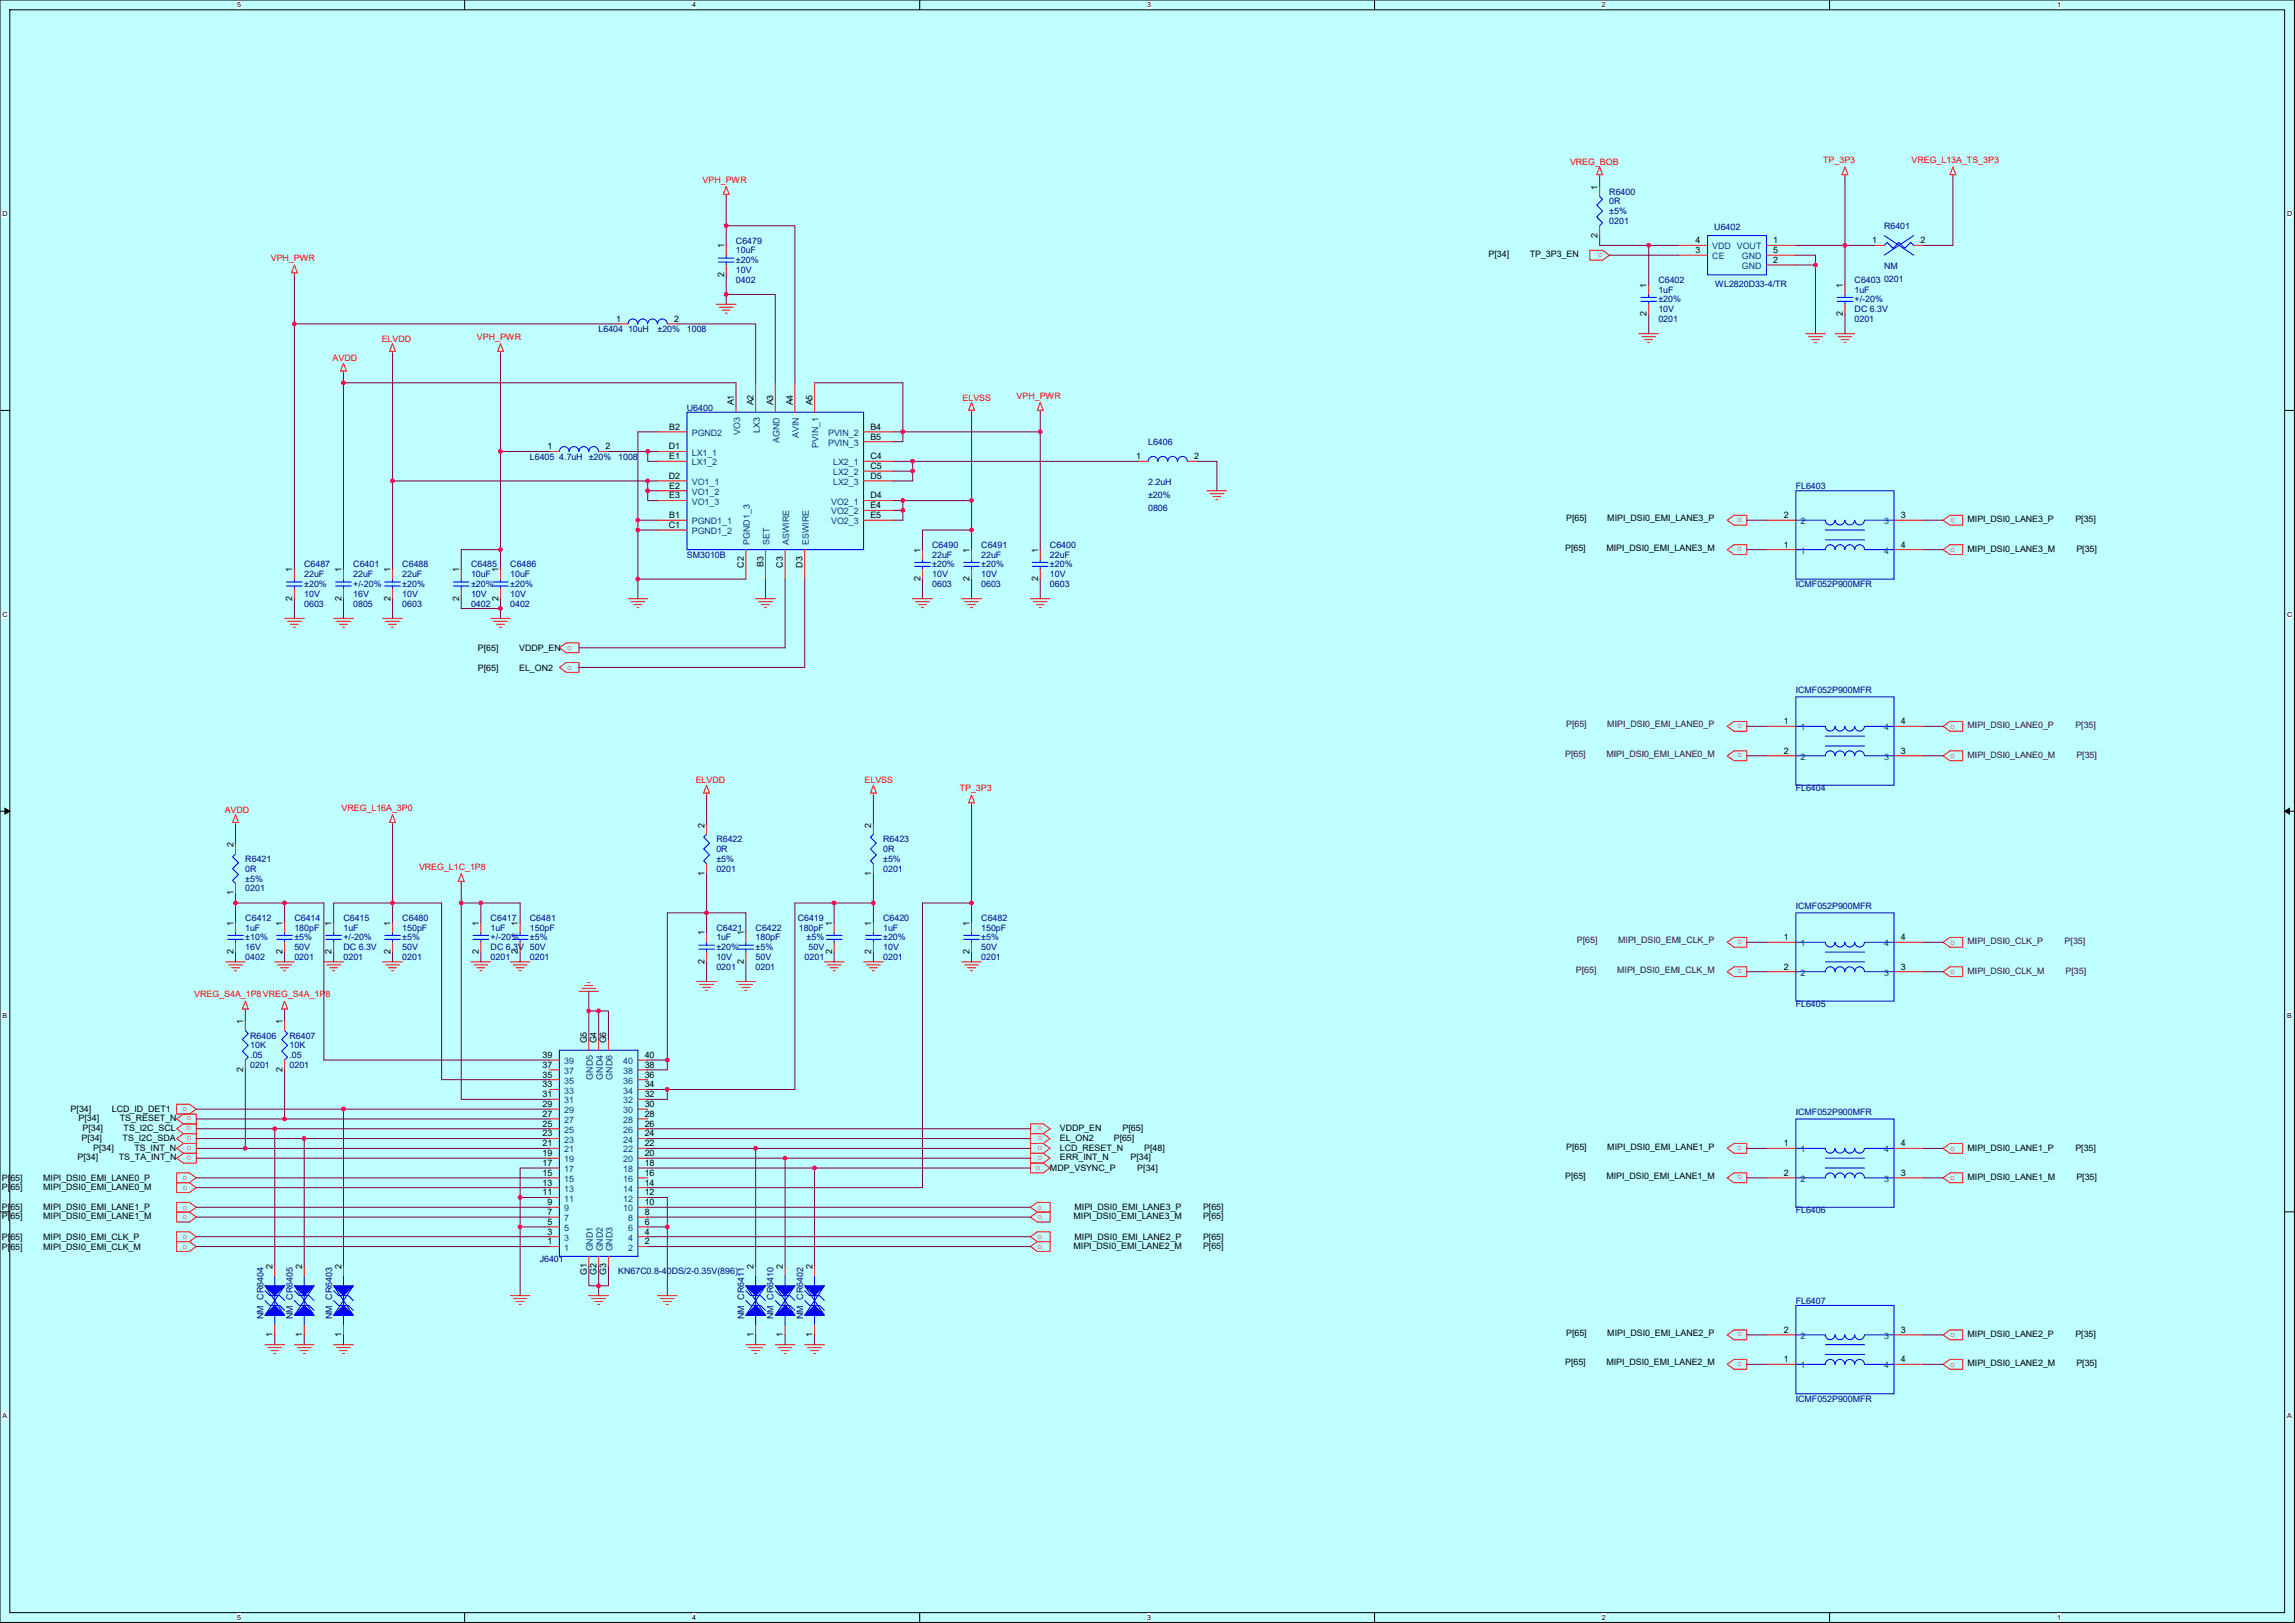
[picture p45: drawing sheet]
<svg xmlns="http://www.w3.org/2000/svg" width="297mm" height="210mm" viewBox="0 0 297 210" stroke-linecap="round" stroke-linejoin="round" font-family="sans-serif">
<defs><g id="words">
<g font-size="1.1" fill="#f00">
<text x="90.9" y="23.6">VPH_PWR</text>
<text x="203.2" y="21.4">VREG_BOB</text>
<text x="235.9" y="21.1">TP_3P3</text>
<text x="247.4" y="21.1">VREG_L13A_TS_3P3</text>
<text x="35" y="33.8">VPH_PWR</text>
<text x="207.4" y="32.7" transform="rotate(-180 207.4 32.7)">o</text>
<text x="43" y="46.8">AVDD</text>
<text x="49.4" y="44.2">ELVDD</text>
<text x="61.7" y="44">VPH_PWR</text>
<text x="124.6" y="51.8">ELVSS</text>
<text x="131.6" y="51.6">VPH_PWR</text>
<text x="225.5" y="67" transform="rotate(-180 225.5 67)">o</text>
<text x="225.5" y="70.8" transform="rotate(-180 225.5 70.8)">o</text>
<text x="252.4" y="67.6">o</text>
<text x="252.4" y="71.4">o</text>
<text x="73.4" y="86.7">o</text>
<text x="73.4" y="84.1">o</text>
<text x="225.5" y="93.7" transform="rotate(-180 225.5 93.7)">o</text>
<text x="252.4" y="94.3">o</text>
<text x="90" y="101.4">ELVDD</text>
<text x="111.9" y="101.4">ELVSS</text>
<text x="225.5" y="97.5" transform="rotate(-180 225.5 97.5)">o</text>
<text x="252.4" y="98.1">o</text>
<text x="29.1" y="105.2">AVDD</text>
<text x="44.2" y="104.9">VREG_L16A_3P0</text>
<text x="124.2" y="102.4">TP_3P3</text>
<text x="54.2" y="112.5">VREG_L1C_1P8</text>
<text x="225.5" y="121.6" transform="rotate(-180 225.5 121.6)">o</text>
<text x="225.5" y="125.4" transform="rotate(-180 225.5 125.4)">o</text>
<text x="252.4" y="122.2">o</text>
<text x="25.1" y="129.1">VREG_S4A_1P8VREG_S4A_1P8</text>
<text x="252.4" y="126">o</text>
<text x="23.6" y="143.8">o</text>
<text x="24.8" y="147" transform="rotate(-180 24.8 147)">o</text>
<text x="24.8" y="145.7" transform="rotate(-180 24.8 145.7)">o</text>
<text x="24.8" y="144.5" transform="rotate(-180 24.8 144.5)">o</text>
<text x="24.8" y="149.5" transform="rotate(-180 24.8 149.5)">o</text>
<text x="24.8" y="148.3" transform="rotate(-180 24.8 148.3)">o</text>
<text x="134.9" y="148.3" transform="rotate(-180 134.9 148.3)">o</text>
<text x="134.9" y="149.5" transform="rotate(-180 134.9 149.5)">o</text>
<text x="134.9" y="145.7" transform="rotate(-180 134.9 145.7)">o</text>
<text x="134.9" y="147" transform="rotate(-180 134.9 147)">o</text>
<text x="225.5" y="148.3" transform="rotate(-180 225.5 148.3)">o</text>
<text x="252.4" y="148.9">o</text>
<text x="23.6" y="152.7">o</text>
<text x="23.6" y="154">o</text>
<text x="134" y="151.4">o</text>
<text x="225.5" y="152.1" transform="rotate(-180 225.5 152.1)">o</text>
<text x="252.4" y="152.7">o</text>
<text x="23.6" y="156.5">o</text>
<text x="23.6" y="157.8">o</text>
<text x="23.6" y="160.3">o</text>
<text x="23.6" y="161.6">o</text>
<text x="134.3" y="160.3">o</text>
<text x="134.3" y="161.6">o</text>
<text x="134.3" y="156.5">o</text>
<text x="134.3" y="157.8">o</text>
<text x="225.5" y="172.4" transform="rotate(-180 225.5 172.4)">o</text>
<text x="252.4" y="173">o</text>
<text x="225.5" y="176.2" transform="rotate(-180 225.5 176.2)">o</text>
<text x="252.4" y="176.8">o</text>
</g>
<g font-size="1.1">
<text x="206.7" y="24.5" transform="rotate(-90 206.7 24.5)">1</text>
<text x="93.7" y="35.8" transform="rotate(-90 93.7 35.8)">2</text>
<text x="93.7" y="32.1" transform="rotate(-90 93.7 32.1)">1</text>
<text x="192.6" y="33.3">P[34]</text>
<text x="198" y="33.3">TP_3P3_EN</text>
<text x="206.7" y="30.8" transform="rotate(-90 206.7 30.8)">2</text>
<text x="219.4" y="32.7">3</text>
<text x="219.4" y="31.5">4</text>
<text x="229.5" y="31.5">1</text>
<text x="229.5" y="34">2</text>
<text x="229.5" y="32.7">5</text>
<text x="242.3" y="31.5">1</text>
<text x="248.5" y="31.5">2</text>
<text x="79.7" y="41.6">1</text>
<text x="87.2" y="41.6">2</text>
<text x="213.1" y="40.9" transform="rotate(-90 213.1 40.9)">2</text>
<text x="213.1" y="37.2" transform="rotate(-90 213.1 37.2)">1</text>
<text x="238.5" y="40.9" transform="rotate(-90 238.5 40.9)">2</text>
<text x="238.5" y="37.2" transform="rotate(-90 238.5 37.2)">1</text>
<text x="95" y="52.5" transform="rotate(-90 95 52.5)">A1</text>
<text x="97.5" y="52.5" transform="rotate(-90 97.5 52.5)">A2</text>
<text x="100.1" y="52.5" transform="rotate(-90 100.1 52.5)">A3</text>
<text x="102.6" y="52.5" transform="rotate(-90 102.6 52.5)">A4</text>
<text x="105.1" y="52.5" transform="rotate(-90 105.1 52.5)">A5</text>
<text x="70.9" y="58.1">1</text>
<text x="78.4" y="58.1">2</text>
<text x="86.5" y="58.1">D1</text>
<text x="86.6" y="55.6">B2</text>
<text x="86.6" y="59.4">E1</text>
<text x="112.6" y="59.4">C4</text>
<text x="112.6" y="55.6">B4</text>
<text x="112.6" y="56.9">B5</text>
<text x="147.1" y="59.4">1</text>
<text x="154.5" y="59.4">2</text>
<text x="86.5" y="62">D2</text>
<text x="86.6" y="63.2">E2</text>
<text x="86.6" y="64.5">E3</text>
<text x="112.6" y="64.5">D4</text>
<text x="112.6" y="60.7">C5</text>
<text x="112.6" y="62">D5</text>
<text x="112.6" y="65.8">E4</text>
<text x="86.5" y="68.3">C1</text>
<text x="86.6" y="67">B1</text>
<text x="112.6" y="67">E5</text>
<text x="119.1" y="71.5" transform="rotate(-90 119.1 71.5)">1</text>
<text x="125.5" y="71.5" transform="rotate(-90 125.5 71.5)">1</text>
<text x="134.3" y="71.5" transform="rotate(-90 134.3 71.5)">1</text>
<text x="202.5" y="71.3">P[65]</text>
<text x="202.7" y="67.5">P[65]</text>
<text x="207.9" y="71.3">MIPI_DSI0_EMI_LANE3_M</text>
<text x="208" y="67.5">MIPI_DSI0_EMI_LANE3_P</text>
<text x="230.9" y="70.8">1</text>
<text x="230.9" y="67">2</text>
<text x="246" y="67">3</text>
<text x="246" y="70.8">4</text>
<text x="254.6" y="67.6">MIPI_DSI0_LANE3_P</text>
<text x="254.6" y="71.4">MIPI_DSI0_LANE3_M</text>
<text x="268.6" y="67.6">P[35]</text>
<text x="268.7" y="71.4">P[35]</text>
<text x="37.8" y="74.1" transform="rotate(-90 37.8 74.1)">1</text>
<text x="37.8" y="77.7" transform="rotate(-90 37.8 77.7)">2</text>
<text x="44.2" y="77.7" transform="rotate(-90 44.2 77.7)">2</text>
<text x="44.2" y="74.1" transform="rotate(-90 44.2 74.1)">1</text>
<text x="50.5" y="77.7" transform="rotate(-90 50.5 77.7)">2</text>
<text x="50.5" y="74.1" transform="rotate(-90 50.5 74.1)">1</text>
<text x="59.4" y="77.7" transform="rotate(-90 59.4 77.7)">2</text>
<text x="59.4" y="74.1" transform="rotate(-90 59.4 74.1)">1</text>
<text x="64.5" y="77.7" transform="rotate(-90 64.5 77.7)">2</text>
<text x="64.5" y="74.1" transform="rotate(-90 64.5 74.1)">1</text>
<text x="96.2" y="73.5" transform="rotate(-90 96.2 73.5)">C2</text>
<text x="98.8" y="73.4" transform="rotate(-90 98.8 73.4)">B3</text>
<text x="101.3" y="73.5" transform="rotate(-90 101.3 73.5)">C3</text>
<text x="103.9" y="73.5" transform="rotate(-90 103.9 73.5)">D3</text>
<text x="119.1" y="75.2" transform="rotate(-90 119.1 75.2)">2</text>
<text x="125.5" y="75.2" transform="rotate(-90 125.5 75.2)">2</text>
<text x="134.3" y="75.2" transform="rotate(-90 134.3 75.2)">2</text>
<text x="61.8" y="86.8">P[65]</text>
<text x="61.8" y="84.2">P[65]</text>
<text x="67.2" y="86.8">EL_ON2</text>
<text x="67.2" y="84.2">VDDP_EN</text>
<text x="230.9" y="93.7">1</text>
<text x="246" y="93.7">4</text>
<text x="230.9" y="97.5">2</text>
<text x="246" y="97.5">3</text>
<text x="91.2" y="107.1" transform="rotate(-90 91.2 107.1)">2</text>
<text x="112.8" y="107.1" transform="rotate(-90 112.8 107.1)">2</text>
<text x="30.2" y="109.6" transform="rotate(-90 30.2 109.6)">2</text>
<text x="91.2" y="113.3" transform="rotate(-90 91.2 113.3)">1</text>
<text x="112.8" y="113.3" transform="rotate(-90 112.8 113.3)">1</text>
<text x="30.2" y="119.8" transform="rotate(-90 30.2 119.8)">1</text>
<text x="30.2" y="115.8" transform="rotate(-90 30.2 115.8)">1</text>
<text x="36.6" y="119.8" transform="rotate(-90 36.6 119.8)">1</text>
<text x="42.9" y="119.8" transform="rotate(-90 42.9 119.8)">1</text>
<text x="50.5" y="119.8" transform="rotate(-90 50.5 119.8)">1</text>
<text x="62" y="119.8" transform="rotate(-90 62 119.8)">1</text>
<text x="67" y="119.8" transform="rotate(-90 67 119.8)">1</text>
<text x="107.7" y="119.8" transform="rotate(-90 107.7 119.8)">1</text>
<text x="112.8" y="119.8" transform="rotate(-90 112.8 119.8)">1</text>
<text x="125.5" y="119.8" transform="rotate(-90 125.5 119.8)">1</text>
<text x="30.2" y="123.5" transform="rotate(-90 30.2 123.5)">2</text>
<text x="36.6" y="123.5" transform="rotate(-90 36.6 123.5)">2</text>
<text x="42.9" y="123.5" transform="rotate(-90 42.9 123.5)">2</text>
<text x="50.5" y="123.5" transform="rotate(-90 50.5 123.5)">2</text>
<text x="62" y="123.5" transform="rotate(-90 62 123.5)">2</text>
<text x="67" y="123.5" transform="rotate(-90 67 123.5)">2</text>
<text x="91.2" y="124.7" transform="rotate(-90 91.2 124.7)">2</text>
<text x="91.2" y="121" transform="rotate(-90 91.2 121)">1</text>
<text x="96.2" y="124.7" transform="rotate(-90 96.2 124.7)">2</text>
<text x="96.2" y="121" transform="rotate(-90 96.2 121)">1</text>
<text x="107.7" y="123.5" transform="rotate(-90 107.7 123.5)">2</text>
<text x="112.8" y="123.5" transform="rotate(-90 112.8 123.5)">2</text>
<text x="125.5" y="123.5" transform="rotate(-90 125.5 123.5)">2</text>
<text x="230.9" y="121.6">1</text>
<text x="230.9" y="125.5">2</text>
<text x="246" y="125.5">3</text>
<text x="246" y="121.6">4</text>
<text x="31.5" y="132.5" transform="rotate(-90 31.5 132.5)">1</text>
<text x="36.6" y="132.5" transform="rotate(-90 36.6 132.5)">1</text>
<text x="70.2" y="136.9">39</text>
<text x="75.9" y="135" transform="rotate(-90 75.9 135)">G5</text>
<text x="77.2" y="135" transform="rotate(-90 77.2 135)">G4</text>
<text x="78.5" y="135" transform="rotate(-90 78.5 135)">G6</text>
<text x="83.4" y="136.9">40</text>
<text x="9.1" y="143.9">P[34]</text>
<text x="14.5" y="143.9">LCD_ID_DET1</text>
<text x="31.5" y="138.7" transform="rotate(-90 31.5 138.7)">2</text>
<text x="36.6" y="138.7" transform="rotate(-90 36.6 138.7)">2</text>
<text x="70.2" y="143.2">29</text>
<text x="70.2" y="142">31</text>
<text x="70.2" y="140.7">33</text>
<text x="70.2" y="139.4">35</text>
<text x="70.2" y="138.2">37</text>
<text x="83.4" y="143.2">30</text>
<text x="83.4" y="142">32</text>
<text x="83.4" y="140.7">34</text>
<text x="83.4" y="139.4">36</text>
<text x="83.4" y="138.2">38</text>
<text x="10.2" y="145.1">P[34]</text>
<text x="10.5" y="147.6">P[34]</text>
<text x="10.7" y="146.3">P[34]</text>
<text x="12.1" y="148.9">P[34]</text>
<text x="15.5" y="145.1">TS_RESET_N</text>
<text x="15.9" y="147.6">TS_I2C_SDA</text>
<text x="16" y="146.3">TS_I2C_SCL</text>
<text x="17.4" y="148.9">TS_INT_N</text>
<text x="70.2" y="149.6">19</text>
<text x="70.2" y="148.3">21</text>
<text x="70.2" y="147">23</text>
<text x="70.2" y="145.8">25</text>
<text x="70.2" y="144.5">27</text>
<text x="83.4" y="149.6">20</text>
<text x="83.4" y="148.3">22</text>
<text x="83.4" y="147">24</text>
<text x="83.4" y="145.8">26</text>
<text x="83.4" y="144.5">28</text>
<text x="137.1" y="148.9">LCD_RESET_N</text>
<text x="137.1" y="146.3">VDDP_EN</text>
<text x="137.1" y="147.6">EL_ON2</text>
<text x="144.1" y="147.6">P[65]</text>
<text x="145.3" y="146.3">P[65]</text>
<text x="148.1" y="148.9">P[48]</text>
<text x="202.7" y="148.7">P[65]</text>
<text x="208" y="148.7">MIPI_DSI0_EMI_LANE1_P</text>
<text x="230.9" y="148.3">1</text>
<text x="246" y="148.3">4</text>
<text x="254.6" y="148.9">MIPI_DSI0_LANE1_P</text>
<text x="268.6" y="148.9">P[35]</text>
<text x=".3" y="152.8">P[65]</text>
<text x=".3" y="153.9">P[65]</text>
<text x="5.6" y="152.8">MIPI_DSI0_EMI_LANE0_P</text>
<text x="5.6" y="153.9">MIPI_DSI0_EMI_LANE0_M</text>
<text x="10" y="150.1">P[34]</text>
<text x="15.4" y="150.1">TS_TA_INT_N</text>
<text x="70.2" y="154.7">11</text>
<text x="70.2" y="153.4">13</text>
<text x="70.2" y="152.1">15</text>
<text x="70.2" y="150.9">17</text>
<text x="70.9" y="155.9">9</text>
<text x="83.4" y="155.9">10</text>
<text x="83.4" y="154.7">12</text>
<text x="83.4" y="153.4">14</text>
<text x="83.4" y="152.1">16</text>
<text x="83.4" y="150.9">18</text>
<text x="135.9" y="151.5">MDP_VSYNC_P</text>
<text x="137.1" y="150.1">ERR_INT_N</text>
<text x="146.3" y="150.1">P[34]</text>
<text x="147.2" y="151.5">P[34]</text>
<text x="202.5" y="152.5">P[65]</text>
<text x="207.9" y="152.5">MIPI_DSI0_EMI_LANE1_M</text>
<text x="230.9" y="152.1">2</text>
<text x="246" y="152.1">3</text>
<text x="254.6" y="152.7">MIPI_DSI0_LANE1_M</text>
<text x="268.7" y="152.7">P[35]</text>
<text x=".3" y="156.6">P[65]</text>
<text x=".3" y="157.8">P[65]</text>
<text x=".3" y="160.4">P[65]</text>
<text x=".3" y="161.7">P[65]</text>
<text x="5.6" y="156.6">MIPI_DSI0_EMI_LANE1_P</text>
<text x="5.6" y="157.8">MIPI_DSI0_EMI_LANE1_M</text>
<text x="5.6" y="160.4">MIPI_DSI0_EMI_CLK_P</text>
<text x="5.6" y="161.7">MIPI_DSI0_EMI_CLK_M</text>
<text x="70.9" y="161">1</text>
<text x="70.9" y="159.7">3</text>
<text x="70.9" y="158.5">5</text>
<text x="70.9" y="157.2">7</text>
<text x="83.4" y="161">2</text>
<text x="83.4" y="159.7">4</text>
<text x="83.4" y="158.5">6</text>
<text x="83.4" y="157.2">8</text>
<text x="138.9" y="161.6">MIPI_DSI0_EMI_LANE2_M</text>
<text x="138.9" y="157.8">MIPI_DSI0_EMI_LANE3_M</text>
<text x="139.1" y="160.4">MIPI_DSI0_EMI_LANE2_P</text>
<text x="139.1" y="156.6">MIPI_DSI0_EMI_LANE3_P</text>
<text x="155.7" y="160.4">P[65]</text>
<text x="155.7" y="156.6">P[65]</text>
<text x="155.7" y="161.6">P[65]</text>
<text x="155.7" y="157.8">P[65]</text>
<text x="35.3" y="164.2" transform="rotate(-90 35.3 164.2)">2</text>
<text x="39.1" y="164.2" transform="rotate(-90 39.1 164.2)">2</text>
<text x="44.2" y="164.2" transform="rotate(-90 44.2 164.2)">2</text>
<text x="75.9" y="165" transform="rotate(-90 75.9 165)">G1</text>
<text x="77.2" y="165" transform="rotate(-90 77.2 165)">G2</text>
<text x="78.5" y="165" transform="rotate(-90 78.5 165)">G3</text>
<text x="97.5" y="164.2" transform="rotate(-90 97.5 164.2)">2</text>
<text x="101.3" y="164.2" transform="rotate(-90 101.3 164.2)">2</text>
<text x="105.1" y="164.2" transform="rotate(-90 105.1 164.2)">2</text>
<text x="35.3" y="173" transform="rotate(-90 35.3 173)">1</text>
<text x="39.1" y="173" transform="rotate(-90 39.1 173)">1</text>
<text x="44.2" y="173" transform="rotate(-90 44.2 173)">1</text>
<text x="97.5" y="173" transform="rotate(-90 97.5 173)">1</text>
<text x="101.3" y="173" transform="rotate(-90 101.3 173)">1</text>
<text x="105.1" y="173" transform="rotate(-90 105.1 173)">1</text>
<text x="202.7" y="172.9">P[65]</text>
<text x="208" y="172.9">MIPI_DSI0_EMI_LANE2_P</text>
<text x="230.9" y="172.4">2</text>
<text x="246" y="172.4">3</text>
<text x="254.6" y="173">MIPI_DSI0_LANE2_P</text>
<text x="268.6" y="173">P[35]</text>
<text x="202.5" y="176.7">P[65]</text>
<text x="207.9" y="176.7">MIPI_DSI0_EMI_LANE2_M</text>
<text x="230.9" y="176.3">1</text>
<text x="246" y="176.3">4</text>
<text x="254.6" y="176.8">MIPI_DSI0_LANE2_M</text>
<text x="268.7" y="176.8">P[35]</text>
</g>
<g font-size="1.1" fill="#000080">
<text x="208.3" y="25.2">R6400</text>
<text x="208.3" y="26.4">0R</text>
<text x="208.3" y="27.7">±5%</text>
<text x="208.3" y="29">0201</text>
<text x="221.8" y="29.7">U6402</text>
<text x="243.8" y="29.6">R6401</text>
<text x="95.2" y="31.5">C6479</text>
<text x="95.2" y="32.8">10uF</text>
<text x="95.2" y="35.3">10V</text>
<text x="95.2" y="34.1">±20%</text>
<text x="243.8" y="34.8">NM</text>
<text x="95.2" y="36.6">0402</text>
<text x="214.6" y="36.6">C6402</text>
<text x="214.6" y="37.9">1uF</text>
<text x="214.6" y="41.7">0201</text>
<text x="214.6" y="40.4">10V</text>
<text x="214.6" y="39.1">±20%</text>
<text x="222" y="37.1">WL2820D33-4/TR</text>
<text x="240" y="36.6">C6403</text>
<text x="240" y="37.9">1uF</text>
<text x="240" y="41.7">0201</text>
<text x="240" y="40.4">DC 6.3V</text>
<text x="240" y="39.1">+/-20%</text>
<text x="243.8" y="36.5">0201</text>
<text x="77.5" y="42.9">L6404 10uH</text>
<text x="85.1" y="42.9">±20%</text>
<text x="88.9" y="42.9">1008</text>
<text x="88.9" y="53.2">U6400</text>
<text x="68.6" y="59.5">L6405 4.7uH ±20%</text>
<text x="80" y="59.5">1008</text>
<text x="148.6" y="57.6">L6406</text>
<text x="148.6" y="62.8">2.2uH</text>
<text x="148.6" y="64.4">±20%</text>
<text x="232.4" y="63.3">FL6403</text>
<text x="120.6" y="70.9">C6490</text>
<text x="127" y="70.9">C6491</text>
<text x="135.9" y="70.9">C6400</text>
<text x="148.6" y="66.1">0806</text>
<text x="39.4" y="73.4">C6487</text>
<text x="39.4" y="74.7">22uF</text>
<text x="39.4" y="77.2">10V</text>
<text x="39.4" y="76">±20%</text>
<text x="45.7" y="73.4">C6401</text>
<text x="45.7" y="74.7">22uF</text>
<text x="45.7" y="77.2">16V</text>
<text x="45.7" y="76">+/-20%</text>
<text x="52.1" y="73.4">C6488</text>
<text x="52.1" y="74.7">22uF</text>
<text x="52.1" y="77.2">10V</text>
<text x="52.1" y="76">±20%</text>
<text x="61" y="73.4">C6485</text>
<text x="61" y="74.7">10uF</text>
<text x="61" y="77.2">10V</text>
<text x="61" y="76">±20%</text>
<text x="66" y="73.4">C6486</text>
<text x="66" y="74.7">10uF</text>
<text x="66" y="77.2">10V</text>
<text x="66" y="76">±20%</text>
<text x="88.9" y="72.2">SM3010B</text>
<text x="120.6" y="72.2">22uF</text>
<text x="120.6" y="76">0603</text>
<text x="120.6" y="74.7">10V</text>
<text x="120.6" y="73.4">±20%</text>
<text x="127" y="72.2">22uF</text>
<text x="127" y="76">0603</text>
<text x="127" y="74.7">10V</text>
<text x="127" y="73.4">±20%</text>
<text x="135.9" y="72.2">22uF</text>
<text x="135.9" y="76">0603</text>
<text x="135.9" y="74.7">10V</text>
<text x="135.9" y="73.4">±20%</text>
<text x="232.4" y="76">ICMF052P900MFR</text>
<text x="39.4" y="78.5">0603</text>
<text x="45.7" y="78.5">0805</text>
<text x="52.1" y="78.5">0603</text>
<text x="61" y="78.5">0402</text>
<text x="66" y="78.5">0402</text>
<text x="232.4" y="89.7">ICMF052P900MFR</text>
<text x="232.4" y="102.4">FL6404</text>
<text x="31.7" y="111.5">R6421</text>
<text x="31.7" y="112.8">0R</text>
<text x="92.7" y="109">R6422</text>
<text x="92.7" y="110.3">0R</text>
<text x="92.7" y="111.5">±5%</text>
<text x="92.7" y="112.8">0201</text>
<text x="114.3" y="109">R6423</text>
<text x="114.3" y="110.3">0R</text>
<text x="114.3" y="111.5">±5%</text>
<text x="114.3" y="112.8">0201</text>
<text x="31.7" y="119.1">C6412</text>
<text x="31.7" y="114.1">±5%</text>
<text x="31.7" y="115.3">0201</text>
<text x="38.1" y="119.1">C6414</text>
<text x="44.4" y="119.1">C6415</text>
<text x="52.1" y="119.1">C6480</text>
<text x="63.5" y="119.1">C6417</text>
<text x="68.6" y="119.1">C6481</text>
<text x="103.2" y="119.1">C6419</text>
<text x="114.3" y="119.1">C6420</text>
<text x="127" y="119.1">C6482</text>
<text x="232.4" y="117.6">ICMF052P900MFR</text>
<text x="31.7" y="120.4">1uF</text>
<text x="31.7" y="124.2">0402</text>
<text x="31.7" y="123">16V</text>
<text x="31.7" y="121.7">±10%</text>
<text x="38.1" y="120.4">180pF</text>
<text x="38.1" y="124.2">0201</text>
<text x="38.1" y="123">50V</text>
<text x="38.1" y="121.7">±5%</text>
<text x="44.4" y="120.4">1uF</text>
<text x="44.4" y="124.2">0201</text>
<text x="44.4" y="123">DC 6.3V</text>
<text x="44.4" y="121.7">+/-20%</text>
<text x="52.1" y="120.4">150pF</text>
<text x="52.1" y="124.2">0201</text>
<text x="52.1" y="123">50V</text>
<text x="52.1" y="121.7">±5%</text>
<text x="63.5" y="120.4">1uF</text>
<text x="63.5" y="124.2">0201</text>
<text x="63.5" y="123">DC 6.3V 50V</text>
<text x="63.5" y="121.7">+/-20%</text>
<text x="68.6" y="120.4">150pF</text>
<text x="68.6" y="124.2">0201</text>
<text x="68.6" y="121.7">±5%</text>
<text x="92.7" y="120.4">C6421</text>
<text x="92.7" y="121.7">1uF</text>
<text x="92.7" y="125.5">0201</text>
<text x="92.7" y="124.2">10V</text>
<text x="92.7" y="123">±20%</text>
<text x="97.8" y="120.4">C6422</text>
<text x="97.8" y="121.7">180pF</text>
<text x="97.8" y="125.5">0201</text>
<text x="97.8" y="124.2">50V</text>
<text x="97.8" y="123">±5%</text>
<text x="103.4" y="120.4">180pF</text>
<text x="104.1" y="124.2">0201</text>
<text x="104.4" y="121.7">±5%</text>
<text x="104.6" y="123">50V</text>
<text x="114.3" y="120.4">1uF</text>
<text x="114.3" y="124.2">0201</text>
<text x="114.3" y="123">10V</text>
<text x="114.3" y="121.7">±20%</text>
<text x="127" y="120.4">150pF</text>
<text x="127" y="124.2">0201</text>
<text x="127" y="123">50V</text>
<text x="127" y="121.7">±5%</text>
<text x="232.4" y="130.3">FL6405</text>
<text x="32.4" y="134.4">R6406</text>
<text x="32.4" y="135.7">10K</text>
<text x="32.4" y="136.9">.05</text>
<text x="37.5" y="134.4">R6407</text>
<text x="37.5" y="135.7">10K</text>
<text x="37.5" y="136.9">.05</text>
<text x="32.4" y="138.2">0201</text>
<text x="37.5" y="138.2">0201</text>
<text x="232.4" y="144.3">ICMF052P900MFR</text>
<text x="232.4" y="157">FL6406</text>
<text x="69.8" y="163.3">J6401</text>
<text x="80" y="164.9">KN67C0.8-40DS/2-0.35V(896)</text>
<text x="34.1" y="170.7" transform="rotate(-90 34.1 170.7)">NM CR6404</text>
<text x="37.9" y="170.7" transform="rotate(-90 37.9 170.7)">NM CR6405</text>
<text x="43" y="170.7" transform="rotate(-90 43 170.7)">NM CR6403</text>
<text x="96.3" y="170.7" transform="rotate(-90 96.3 170.7)">NM CR6411</text>
<text x="100.1" y="170.7" transform="rotate(-90 100.1 170.7)">NM CR6410</text>
<text x="103.9" y="170.7" transform="rotate(-90 103.9 170.7)">NM CR6402</text>
<text x="232.4" y="168.7">FL6407</text>
<text x="232.4" y="181.4">ICMF052P900MFR</text>
</g>
<g font-size="1.1" fill="#004080">
<text x="221.6" y="33.5">CE</text>
<text x="221.6" y="32.3">VDD VOUT</text>
<text x="225.4" y="34.8">GND</text>
<text x="225.4" y="33.5">GND</text>
<text x="89.5" y="58.9">LX1_1</text>
<text x="89.5" y="56.4">PGND2</text>
<text x="95.8" y="56.3" transform="rotate(-90 95.8 56.3)">VO3</text>
<text x="98.3" y="56" transform="rotate(-90 98.3 56)">LX3</text>
<text x="100.9" y="57.3" transform="rotate(-90 100.9 57.3)">AGND</text>
<text x="103.4" y="56.7" transform="rotate(-90 103.4 56.7)">AVIN</text>
<text x="105.9" y="57.9" transform="rotate(-90 105.9 57.9)">PVIN_1</text>
<text x="107.2" y="56.4">PVIN_2</text>
<text x="107.2" y="57.7">PVIN_3</text>
<text x="89.5" y="62.8">VO1_1</text>
<text x="89.5" y="60.2">LX1_2</text>
<text x="89.5" y="64">VO1_2</text>
<text x="89.5" y="65.3">VO1_3</text>
<text x="107.6" y="65.3">VO2_1</text>
<text x="107.8" y="60.2">LX2_1</text>
<text x="107.8" y="61.5">LX2_2</text>
<text x="107.8" y="62.8">LX2_3</text>
<text x="89.5" y="67.8">PGND1_1</text>
<text x="89.5" y="69.1">PGND1_2</text>
<text x="97" y="70.5" transform="rotate(-90 97 70.5)">PGND1_3</text>
<text x="99.6" y="70.5" transform="rotate(-90 99.6 70.5)">SET</text>
<text x="102.1" y="70.5" transform="rotate(-90 102.1 70.5)">ASWIRE</text>
<text x="104.7" y="70.5" transform="rotate(-90 104.7 70.5)">ESWIRE</text>
<text x="107.6" y="66.6">VO2_2</text>
<text x="107.6" y="67.8">VO2_3</text>
<text x="233" y="71.6">1</text>
<text x="233" y="67.8">2</text>
<text x="243.8" y="67.8">3</text>
<text x="243.8" y="71.6">4</text>
<text x="233" y="94.5">1</text>
<text x="243.8" y="94.5">4</text>
<text x="233" y="98.3">2</text>
<text x="243.8" y="98.3">3</text>
<text x="233" y="122.4">1</text>
<text x="243.8" y="122.4">4</text>
<text x="233" y="126.3">2</text>
<text x="243.8" y="126.3">3</text>
<text x="73" y="137.7">39</text>
<text x="80.6" y="137.7">40</text>
<text x="73" y="142.8">31</text>
<text x="73" y="141.5">33</text>
<text x="73" y="140.2">35</text>
<text x="73" y="139">37</text>
<text x="76.7" y="139.7" transform="rotate(-90 76.7 139.7)">GND5</text>
<text x="78" y="139.7" transform="rotate(-90 78 139.7)">GND4</text>
<text x="79.3" y="139.7" transform="rotate(-90 79.3 139.7)">GND6</text>
<text x="80.6" y="142.8">32</text>
<text x="80.6" y="141.5">34</text>
<text x="80.6" y="140.2">36</text>
<text x="80.6" y="139">38</text>
<text x="73" y="149.1">21</text>
<text x="73" y="147.8">23</text>
<text x="73" y="146.6">25</text>
<text x="73" y="145.3">27</text>
<text x="73" y="144">29</text>
<text x="80.6" y="149.1">22</text>
<text x="80.6" y="147.8">24</text>
<text x="80.6" y="146.6">26</text>
<text x="80.6" y="145.3">28</text>
<text x="80.6" y="144">30</text>
<text x="233" y="149.1">1</text>
<text x="243.8" y="149.1">4</text>
<text x="73" y="155.5">11</text>
<text x="73" y="154.2">13</text>
<text x="73" y="152.9">15</text>
<text x="73" y="151.7">17</text>
<text x="73" y="150.4">19</text>
<text x="80.6" y="155.5">12</text>
<text x="80.6" y="154.2">14</text>
<text x="80.6" y="152.9">16</text>
<text x="80.6" y="151.7">18</text>
<text x="80.6" y="150.4">20</text>
<text x="233" y="152.9">2</text>
<text x="243.8" y="152.9">3</text>
<text x="73" y="161.8">1</text>
<text x="73" y="160.5">3</text>
<text x="73" y="159.3">5</text>
<text x="73" y="158">7</text>
<text x="73" y="156.7">9</text>
<text x="76.7" y="161.9" transform="rotate(-90 76.7 161.9)">GND1</text>
<text x="78" y="161.9" transform="rotate(-90 78 161.9)">GND2</text>
<text x="79.3" y="161.9" transform="rotate(-90 79.3 161.9)">GND3</text>
<text x="80.6" y="156.7">10</text>
<text x="81.3" y="161.8">2</text>
<text x="81.3" y="160.5">4</text>
<text x="81.3" y="159.3">6</text>
<text x="81.3" y="158">8</text>
<text x="233" y="173.3">2</text>
<text x="243.8" y="173.3">3</text>
<text x="233" y="177.1">1</text>
<text x="243.8" y="177.1">4</text>
</g>
<g font-size="1.1" fill="#400040">
<text x="202.7" y="94.1">P[65]</text>
<text x="208" y="94.1">MIPI_DSI0_EMI_LANE0_P</text>
<text x="254.6" y="94.3">MIPI_DSI0_LANE0_P</text>
<text x="268.6" y="94.3">P[35]</text>
<text x="202.5" y="97.9">P[65]</text>
<text x="207.9" y="97.9">MIPI_DSI0_EMI_LANE0_M</text>
<text x="254.6" y="98.1">MIPI_DSI0_LANE0_M</text>
<text x="268.7" y="98.1">P[35]</text>
<text x="203.9" y="125.9">P[65]</text>
<text x="204.1" y="122.1">P[65]</text>
<text x="209.3" y="125.9">MIPI_DSI0_EMI_CLK_M</text>
<text x="209.4" y="122.1">MIPI_DSI0_EMI_CLK_P</text>
<text x="254.6" y="122.2">MIPI_DSI0_CLK_P</text>
<text x="267.2" y="122.2">P[35]</text>
<text x="254.6" y="126">MIPI_DSI0_CLK_M</text>
<text x="267.3" y="126">P[35]</text>
</g>
<g font-size=".9">
<text x="30.7" y=".9">5</text>
<text x="89.6" y=".9">4</text>
<text x="148.4" y=".9">3</text>
<text x="207.3" y=".9">2</text>
<text x="266.2" y=".9">1</text>
<text x=".3" y="28">D</text>
<text x="296" y="28">D</text>
<text x=".3" y="79.8">C</text>
<text x="296" y="79.8">C</text>
<text x=".3" y="131.7">B</text>
<text x="296" y="131.7">B</text>
<text x=".3" y="183.5">A</text>
<text x="296" y="183.5">A</text>
<text x="30.7" y="209.6">5</text>
<text x="89.6" y="209.6">4</text>
<text x="148.4" y="209.6">3</text>
<text x="207.3" y="209.6">2</text>
<text x="266.2" y="209.6">1</text>
</g>
</g></defs>
<path d="M0 0h297v210h-297z" fill="#bfffff"/>
<path d="M0 0h296.9v209.9h-296.9zM1.3 1.3h294.4v207.4h-294.4z" fill="none" stroke="#000" stroke-width=".13"/>
<g fill="#fff">
<path d="M30.7 .1h.5v1h-.5z"/>
<path d="M30.7 208.8h.5v1h-.5z"/>
</g>
<path d="M60.1 0v1.3M60.1 208.7v1.2" fill="none" stroke="#000" stroke-width=".13"/>
<g fill="#fff">
<path d="M89.6 .1h.4v1h-.4z"/>
<path d="M89.6 208.8h.4v1h-.4z"/>
</g>
<path d="M119 0v1.3M119 208.7v1.2" fill="none" stroke="#000" stroke-width=".13"/>
<g fill="#fff">
<path d="M148.4 .1h.5v1h-.5z"/>
<path d="M148.4 208.8h.5v1h-.5z"/>
</g>
<path d="M177.9 0v1.3M177.9 208.7v1.2" fill="none" stroke="#000" stroke-width=".13"/>
<g fill="#fff">
<path d="M207.3 .1h.5v1h-.5z"/>
<path d="M207.3 208.8h.5v1h-.5z"/>
</g>
<path d="M236.8 0v1.3M236.8 208.7v1.2" fill="none" stroke="#000" stroke-width=".13"/>
<g fill="#fff">
<path d="M266.2 .1h.5v1h-.5z"/>
<path d="M266.2 208.8h.5v1h-.5z"/>
<path d="M.3 27.2h.7v1h-.7z"/>
<path d="M296 27.2h.6v1h-.6z"/>
<path d="M.3 79h.7v1h-.7z"/>
<path d="M296 79h.6v1h-.6z"/>
</g>
<path d="M0 53.1h1.3M295.7 53.1h1.2" fill="none" stroke="#000" stroke-width=".13"/>
<g fill="#fff">
<path d="M.3 130.9h.6v1h-.6z"/>
<path d="M296 130.9h.6v1h-.6z"/>
</g>
<path d="M0 105h1.3M295.7 105h1.2" fill="none" stroke="#000" stroke-width=".13"/>
<path d="M.6 104.6l.7 .4-.7 .3zM295.7 105l.6-.4v.7z" fill="#000" stroke="#000" stroke-width=".13"/>
<g fill="#fff">
<path d="M.3 182.7h.6v1h-.6z"/>
<path d="M296 182.7h.6v1h-.6z"/>
</g>
<path d="M0 156.8h1.3M295.7 156.8h1.2" fill="none" stroke="#000" stroke-width=".13"/>
<g fill="none" stroke="#f00" stroke-width=".13">
<path d="M38.1 34.3l.4 1h-.8zM38.1 35.3v.3M92.7 39.4h2.5M93.1 39.8h1.8M94 25.1v.3M94 24.1l.4 1h-.8zM94 31.7v1.3M94 34.3v1.3M205.7 32.4h1.7l.9 .6-.9 .7h-1.7zM207 21.6l.4 1h-.8zM207 22.6v.3M207 24.1v1.3"/>
<path d="M207 29.2v1.3M213.4 36.8v1.3M213.4 39.4v1.2M217.2 33h3.8M217.2 31.8h3.8M228.6 31.8h3.8M228.6 34.3h3.8M228.6 33h3.8M238.8 22.6v.3M238.8 21.6l.3 1h-.7zM238.8 36.8v1.3M238.8 39.4v1.2"/>
<path d="M242.6 31.8h1.2M247.7 31.8h1.2M252.7 21.6l.4 1h-.8zM252.7 22.6v.3M44.4 48v.3M44.5 47l.3 1h-.7zM50.8 45.5v.2M50.8 44.4l.4 1.1h-.8zM64.8 44.4l.4 1.1h-.8zM64.8 45.5v.2M71.1 58.4h1.3M77.5 58.4h1.2"/>
<path d="M80 41.9h1.3M85.1 58.4h3.8M85.1 55.9h3.8M85.1 59.7h3.8M86.4 41.9h1.2M93.5 40.1h1M93.9 40.5h.2M95.3 49.5v3.8M97.8 49.5v3.8M100.3 49.5v3.8M102.9 49.5v3.8M105.4 49.5v3.8"/>
<path d="M111.8 59.7h3.8M111.8 55.9h3.8M111.8 57.2h3.8M125.7 53.1v.2M125.7 52.1l.4 1h-.8zM134.6 52.1l.4 1h-.8zM134.6 53.1v.2M147.3 59.7h1.3M153.7 59.7h1.2M212.1 43.2h2.5M212.5 43.6h1.7M212.9 43.9h1"/>
<path d="M213.2 44.3h.3M233.7 43.2h2.5M234.1 43.6h1.7M234.4 43.9h1.1M234.8 44.3h.3M237.5 43.2h2.5M237.9 43.6h1.7M238.3 43.9h1M238.6 44.3h.3M38.1 73.7v1.2M38.1 76.2v1.3M44.5 73.7v1.2"/>
<path d="M44.5 76.2v1.3M50.8 73.7v1.2M50.8 76.2v1.3M59.7 73.7v1.2M59.7 76.2v1.3M64.8 73.7v1.2M64.8 76.2v1.3M81.3 77.5h2.5M81.7 77.9h1.7M82 78.2h1.1M82.4 78.6h.3M85.1 62.2h3.8"/>
<path d="M85.1 67.3h3.8M85.1 63.5h3.8M85.1 64.8h3.8M85.1 68.6h3.8M96.5 71.1v3.8M97.8 77.5h2.5M98.2 77.9h1.7M98.6 78.2h1M98.9 78.6h.3M99.1 71.1v3.8M101.6 71.1v3.8M104.1 71.1v3.8"/>
<path d="M111.8 64.8h3.8M111.8 61h3.8M111.8 62.2h3.8M111.8 66h3.8M111.8 67.3h3.8M118.1 77.5h2.5M118.5 77.9h1.8M118.9 78.2h1M119.3 78.6h.2M119.4 71.1v1.3M119.4 73.7v1.2M124.5 77.5h2.5"/>
<path d="M124.8 77.9h1.8M125.2 78.2h1M125.6 78.6h.3M125.7 71.1v1.3M125.7 73.7v1.2M133.4 77.5h2.5M133.7 77.9h1.8M134.1 78.2h1M134.5 78.6h.2M134.6 71.1v1.3M134.6 73.7v1.2M156.2 63.5h2.5"/>
<path d="M156.6 63.9h1.8M157 64.3h1M157.4 64.6h.2M223.5 67.3l.9-.6h1.7v1.2h-1.7zM223.5 71.1l.9-.6h1.7v1.3h-1.7zM228.6 71.1h3.8M228.6 67.3h3.8M245.1 67.3h3.8M245.1 71.1h3.8M251.5 67.3l.8-.6h1.7v1.2h-1.7zM251.5 71.1l.8-.6h1.7v1.3h-1.7zM36.8 80h2.6"/>
<path d="M37.2 80.4h1.8M37.6 80.8h1M38 81.2h.2M43.2 80h2.5M43.6 80.4h1.7M43.9 80.8h1.1M44.3 81.2h.3M49.5 80h2.6M49.9 80.4h1.8M50.3 80.8h1M50.7 81.2h.2M63.5 80h2.5"/>
<path d="M63.9 80.4h1.8M64.3 80.8h1M64.6 81.2h.3M72.4 86.4l.9-.7h1.6v1.3h-1.6zM72.4 83.8l.9-.6h1.6v1.3h-1.6zM223.5 94l.9-.7h1.7v1.3h-1.7zM223.5 97.8l.9-.6h1.7v1.2h-1.7zM228.6 94h3.8M228.6 97.8h3.8M245.1 97.8h3.8M245.1 94h3.8M251.5 94l.8-.7h1.7v1.3h-1.7z"/>
<path d="M251.5 97.8l.8-.6h1.7v1.2h-1.7zM30.5 106.4v.3M30.5 105.4l.4 1h-.8zM30.5 119.4v1.3M30.5 114.3v1.3M30.5 109.2v1.3M36.8 119.4v1.3M43.2 119.4v1.3M50.8 106.4v.3M50.8 105.4l.4 1h-.8zM50.8 119.4v1.3M59.7 113l.4 1h-.8z"/>
<path d="M59.7 114v.3M62.2 119.4v1.3M67.3 119.4v1.3M91.4 101.6l.4 1h-.7zM91.4 102.6v.3M91.4 111.8v1.2M91.4 106.7v1.3M108 119.4v1.3M113 102.6v.3M113 101.6l.4 1h-.8zM113 111.8v1.2M113 106.7v1.3"/>
<path d="M113 119.4v1.3M125.7 103.9v.2M125.7 102.9l.4 1h-.8zM125.7 119.4v1.3M29.2 124.5h2.6M29.6 124.8h1.8M30 125.2h1M30.4 125.6h.2M30.5 121.9v1.3M31.7 130.6v.2M31.8 129.5l.3 1.1h-.7zM31.8 132.1v1.3"/>
<path d="M31.8 137.2v1.2M35.6 124.5h2.5M35.9 124.8h1.8M36.3 125.2h1M36.7 125.6h.3M36.8 130.6v.2M36.8 129.5l.4 1.1h-.8zM36.8 132.1v1.3M36.8 137.2v1.2M36.8 121.9v1.3M41.9 124.5h2.6M42.3 124.8h1.8"/>
<path d="M42.7 125.2h1M43.1 125.6h.2M43.2 121.9v1.3M49.5 124.5h2.6M49.9 124.8h1.8M50.3 125.2h1M50.7 125.6h.2M50.8 121.9v1.3M61 124.5h2.5M61.3 124.8h1.8M61.7 125.2h1M62.1 125.6h.3"/>
<path d="M62.2 121.9v1.3M66 124.5h2.6M66.4 124.8h1.8M66.8 125.2h1M67.2 125.6h.2M67.3 121.9v1.3M71.1 139.7h1.3M71.1 138.4h1.3M71.1 137.2h1.3M74.9 128.3h2.6M75.3 127.9h1.8M75.7 127.5h1"/>
<path d="M76.1 127.1h.2M76.2 134.6v1.3M77.5 134.6v1.3M78.7 134.6v1.3M82.6 139.7h1.2M82.6 138.4h1.2M82.6 137.2h1.2M90.2 127h2.5M90.6 127.4h1.7M90.9 127.8h1M91.3 128.1h.3M91.4 120.7v1.2"/>
<path d="M91.4 123.2v1.3M95.2 127h2.6M95.6 127.4h1.8M96 127.8h1M96.4 128.1h.2M96.5 120.7v1.2M96.5 123.2v1.3M106.7 124.5h2.5M107.1 124.8h1.7M107.4 125.2h1.1M107.8 125.6h.3M108 121.9v1.3"/>
<path d="M111.8 124.5h2.5M112.1 124.8h1.8M112.5 125.2h1M112.9 125.6h.3M113 121.9v1.3M124.5 124.5h2.5M124.8 124.8h1.8M125.2 125.2h1M125.6 125.6h.3M125.7 121.9v1.3M223.5 121.9l.9-.6h1.7v1.3h-1.7zM223.5 125.7l.9-.6h1.7v1.3h-1.7z"/>
<path d="M228.6 121.9h3.8M228.6 125.7h3.8M245.1 125.7h3.8M245.1 121.9h3.8M251.5 121.9l.8-.6h1.7v1.3h-1.7zM251.5 125.7l.8-.6h1.7v1.3h-1.7zM22.9 144.8l.8-.7h1.7v1.3h-1.7zM22.9 149.9l.8-.7h1.7v1.3h-1.7zM22.9 142.9h1.6l.9 .6-.9 .6h-1.6zM22.9 151.8h1.6l.9 .6-.9 .6h-1.6zM22.9 153h1.6l.9 .7-.9 .6h-1.6zM22.9 155.6h1.6l.9 .6-.9 .6h-1.6z"/>
<path d="M22.9 156.8h1.6l.9 .7-.9 .6h-1.6zM22.9 159.4h1.6l.9 .6-.9 .7h-1.6zM23.7 146.7h1.7v1.3h-1.7M23.7 145.4h1.7v1.3h-1.7M23.7 148h1.7v1.2h-1.7M23.7 146.7l-.8 .6 .8 .7M23.7 145.4l-.8 .6 .8 .7M23.7 148l-.8 .6 .8 .6M71.1 158.8h1.3M71.1 157.5h1.3M71.1 156.2h1.3M71.1 154.9h1.3"/>
<path d="M71.1 153.7h1.3M71.1 152.4h1.3M71.1 151.1h1.3M71.1 149.9h1.3M71.1 148.6h1.3M71.1 147.3h1.3M71.1 146.1h1.3M71.1 144.8h1.3M71.1 143.5h1.3M71.1 142.2h1.3M71.1 141h1.3M82.6 158.8h1.2"/>
<path d="M82.6 157.5h1.2M82.6 156.2h1.2M82.6 154.9h1.2M82.6 153.7h1.2M82.6 152.4h1.2M82.6 151.1h1.2M82.6 149.9h1.2M82.6 148.6h1.2M82.6 147.3h1.2M82.6 146.1h1.2M82.6 144.8h1.2M82.6 143.5h1.2"/>
<path d="M82.6 142.2h1.2M82.6 141h1.2M133.3 150.5h1.7l.9 .6-.9 .7h-1.7zM133.4 145.4h1.6l.9 .7-.9 .6h-1.6zM133.4 156.2l.8-.6h1.7v1.2h-1.7zM133.4 157.5l.8-.7h1.7v1.3h-1.7zM135 148h-1.7v1.2h1.7M135 149.2h-1.7v1.3h1.7M135 148l.9 .6-.9 .6M135 149.2l.9 .7-.9 .6M135 146.7h-1.6v1.3h1.6M135 146.7l.9 .6-.9 .7"/>
<path d="M223.5 148.6l.9-.6h1.7v1.2h-1.7zM223.5 152.4l.9-.6h1.7v1.2h-1.7zM228.6 148.6h3.8M228.6 152.4h3.8M245.1 152.4h3.8M245.1 148.6h3.8M251.5 148.6l.8-.6h1.7v1.2h-1.7zM251.5 152.4l.8-.6h1.7v1.2h-1.7zM22.9 160.7h1.6l.9 .6-.9 .6h-1.6zM34.3 174h2.5M34.7 174.4h1.7M35.1 174.8h1"/>
<path d="M35.4 175.1h.3M35.6 171.5v1.2M35.6 163.8v1.3M38.1 174h2.5M38.5 174.4h1.8M38.9 174.8h1M39.2 175.1h.3M39.4 171.5v1.2M39.4 163.8v1.3M43.2 174h2.5M43.6 174.4h1.7M43.9 174.8h1.1"/>
<path d="M44.3 175.1h.3M44.5 171.5v1.2M44.5 163.8v1.3M66 167.6h2.6M66.4 168h1.8M66.8 168.4h1M67.2 168.8h.2M71.1 161.3h1.3M71.1 160h1.3M76.2 167.6h2.5M76.2 162.6v1.2M76.6 168h1.8"/>
<path d="M77 168.4h1M77.3 168.8h.3M77.5 162.6v1.2M78.7 162.6v1.2M82.6 161.3h1.2M82.6 160h1.2M85.1 167.6h2.5M85.5 168h1.7M85.9 168.4h1M86.2 168.8h.3M96.5 174h2.6M96.9 174.4h1.8"/>
<path d="M97.3 174.8h1M97.7 175.1h.2M97.8 171.5v1.2M97.8 163.8v1.3M100.3 174h2.6M100.7 174.4h1.8M101.1 174.8h1M101.5 175.1h.2M101.6 171.5v1.2M101.6 163.8v1.3M104.1 174h2.6M104.5 174.4h1.8"/>
<path d="M104.9 174.8h1M105.3 175.1h.2M105.4 171.5v1.2M105.4 163.8v1.3M133.4 160l.8-.6h1.7v1.3h-1.7zM133.4 161.3l.8-.6h1.7v1.2h-1.7zM223.5 172.7l.9-.6h1.7v1.3h-1.7zM223.5 176.5l.9-.6h1.7v1.3h-1.7zM228.6 176.5h3.8M228.6 172.7h3.8M245.1 172.7h3.8M245.1 176.5h3.8"/>
<path d="M251.5 172.7l.8-.6h1.7v1.3h-1.7zM251.5 176.5l.8-.6h1.7v1.3h-1.7z"/>
</g>
<g fill="none" stroke="#00f" stroke-width=".13">
<path d="M93 33.4h2M93 33.9h2M94 33v.4M94 33.9v.4M207 25.4l.4 .4-.8 .7 .8 .8-.8 .8 .8 .7-.4 .4M212.3 38.5h2.1M212.3 39h2.1M213.4 38.1v.4M213.4 39v.4M221 30.5h7.6v5.1h-7.6zM237.7 38.5h2.1M237.7 39h2.1"/>
<path d="M238.8 38.1v.4M238.8 39v.4M243.8 31.8l.4-.4 .8 .7 .7-.7 .8 .7 .8-.7 .4 .4M243.8 30.5l3.9 2.5M247.7 30.5l-3.9 2.5M73.6 58.4a.62 .62 0 0 0-.6-.6 .62 .62 0 0 0-.6 .6M74.9 58.4a.62 .62 0 0 0-.6-.6 .62 .62 0 0 0-.6 .6M77.4 58.4a.64 .64 0 0 0-.6-.6 .64 .64 0 0 0-.6 .6 .62 .62 0 0 0-.6-.6 .62 .62 0 0 0-.7 .6M81.3 41.9a.62 .62 0 0 1 .6-.6 .62 .62 0 0 1 .6 .6M82.6 41.9a.62 .62 0 0 1 .6-.6 .62 .62 0 0 1 .6 .6M83.8 41.9a.62 .62 0 0 1 .6-.6 .62 .62 0 0 1 .7 .6M85.1 41.9a.62 .62 0 0 1 .6-.6 .62 .62 0 0 1 .6 .6"/>
<path d="M88.9 53.3h22.9v17.8h-22.9zM149.8 59.7a.62 .62 0 0 0-.6-.6 .62 .62 0 0 0-.6 .6M152.4 59.7a.64 .64 0 0 0-.7-.6 .64 .64 0 0 0-.6 .6 .62 .62 0 0 0-.6-.6 .62 .62 0 0 0-.6 .6M153.6 59.7a.62 .62 0 0 0-.6-.6 .62 .62 0 0 0-.6 .6M37.1 75.3h2M37.1 75.8h2M38.1 74.9v.4M38.1 75.8v.4M43.4 75.3h2.1M43.4 75.8h2.1M44.5 74.9v.4M44.5 75.8v.4"/>
<path d="M49.8 75.3h2M49.8 75.8h2M50.8 74.9v.4M50.8 75.8v.4M58.7 75.3h2M58.7 75.8h2M59.7 74.9v.4M59.7 75.8v.4M63.8 75.3h2M63.8 75.8h2M64.8 74.9v.4M64.8 75.8v.4"/>
<path d="M118.4 72.8h2M118.4 73.3h2M119.4 72.4v.4M119.4 73.3v.4M124.7 72.8h2M124.7 73.3h2M125.7 72.4v.4M125.7 73.3v.4M133.6 72.8h2M133.6 73.3h2M134.6 72.4v.4M134.6 73.3v.4"/>
<path d="M232.4 63.5h12.7v11.4h-12.7zM232.4 67.3h3.8a.62 .62 0 0 0 .6 .6 .62 .62 0 0 0 .7-.6M232.4 71.1h3.8a.62 .62 0 0 1 .6-.6 .62 .62 0 0 1 .7 .6M236.2 68.6h5.1M236.2 69.9h5.1M237.5 71.1a.62 .62 0 0 1 .6-.6 .62 .62 0 0 1 .6 .6M237.5 67.3a.62 .62 0 0 0 .6 .6 .62 .62 0 0 0 .6-.6M238.8 71.1a.62 .62 0 0 1 .6-.6 .62 .62 0 0 1 .6 .6M238.8 67.3a.62 .62 0 0 0 .6 .6 .62 .62 0 0 0 .6-.6M240 71.1a.62 .62 0 0 1 .7-.6 .62 .62 0 0 1 .6 .6h3.8M240 67.3a.62 .62 0 0 0 .7 .6 .62 .62 0 0 0 .6-.6h3.8M232.4 90.2h12.7v11.4h-12.7z"/>
<path d="M232.4 97.8h3.8a.62 .62 0 0 1 .6-.6 .62 .62 0 0 1 .7 .6M236.2 96.5h5.1M236.2 95.3h5.1M237.5 94a.62 .62 0 0 1-.7 .6 .62 .62 0 0 1-.6-.6h-3.8M237.5 97.8a.62 .62 0 0 1 .6-.6 .62 .62 0 0 1 .6 .6M237.5 94a.62 .62 0 0 0 .6 .6 .62 .62 0 0 0 .6-.6M238.8 97.8a.62 .62 0 0 1 .6-.6 .62 .62 0 0 1 .6 .6M240 94a.62 .62 0 0 1-.6 .6 .62 .62 0 0 1-.6-.6M240 97.8a.62 .62 0 0 1 .7-.6 .62 .62 0 0 1 .6 .6h3.8M240 94a.62 .62 0 0 0 .7 .6 .62 .62 0 0 0 .6-.6h3.8M30.5 110.5l-.4 .4 .8 .7-.8 .8 .8 .8-.8 .7 .4 .4M91.4 108l-.3 .3 .7 .8-.7 .8 .7 .7-.7 .8 .3 .4"/>
<path d="M113 108l-.4 .3 .8 .8-.8 .8 .8 .7-.8 .8 .4 .4M232.4 118.1h12.7v11.4h-12.7zM29.5 121h2M29.5 121.5h2M30.5 120.7v.3M30.5 121.5v.4M31.8 133.4l.3 .3-.7 .8 .7 .8-.7 .7 .7 .8-.3 .4M35.8 121h2M35.8 121.5h2M36.8 133.4l.4 .3-.8 .8 .8 .8-.8 .7 .8 .8-.4 .4M36.8 120.7v.3M36.8 121.5v.4"/>
<path d="M42.2 121h2M42.2 121.5h2M43.2 120.7v.3M43.2 121.5v.4M49.8 121h2M49.8 121.5h2M50.8 120.7v.3M50.8 121.5v.4M61.2 121h2M61.2 121.5h2M62.2 120.7v.3M62.2 121.5v.4"/>
<path d="M66.3 121h2M66.3 121.5h2M67.3 120.7v.3M67.3 121.5v.4M72.4 135.9h10.2v26.7h-10.2zM90.4 122.3h2.1M90.4 122.8h2.1M91.4 121.9v.4M91.4 122.8v.4M95.5 122.3h2M95.5 122.8h2M96.5 121.9v.4"/>
<path d="M96.5 122.8v.4M106.9 121h2.1M106.9 121.5h2.1M108 120.7v.3M108 121.5v.4M112 121h2M112 121.5h2M113 120.7v.3M113 121.5v.4M124.7 121h2M124.7 121.5h2M125.7 120.7v.3"/>
<path d="M125.7 121.5v.4M232.4 125.7h3.8a.62 .62 0 0 1 .6-.6 .62 .62 0 0 1 .7 .6M232.4 121.9h3.8a.62 .62 0 0 0 .6 .6 .62 .62 0 0 0 .7-.6M236.2 124.5h5.1M236.2 123.2h5.1M237.5 125.7a.62 .62 0 0 1 .6-.6 .62 .62 0 0 1 .6 .6M237.5 121.9a.62 .62 0 0 0 .6 .6 .62 .62 0 0 0 .6-.6M238.8 125.7a.62 .62 0 0 1 .6-.6 .62 .62 0 0 1 .6 .6M238.8 121.9a.62 .62 0 0 0 .6 .6 .62 .62 0 0 0 .6-.6M240 125.7a.62 .62 0 0 1 .7-.6 .62 .62 0 0 1 .6 .6h3.8M240 121.9a.62 .62 0 0 0 .7 .6 .62 .62 0 0 0 .6-.6h3.8M232.4 144.8h12.7v11.4h-12.7z"/>
<path d="M232.4 152.4h3.8a.62 .62 0 0 1 .6-.6 .62 .62 0 0 1 .7 .6M236.2 151.1h5.1M236.2 149.9h5.1M237.5 148.6a.62 .62 0 0 1-.7 .6 .62 .62 0 0 1-.6-.6h-3.8M237.5 148.6a.62 .62 0 0 0 .6 .6 .62 .62 0 0 0 .6-.6M238.7 152.4a.62 .62 0 0 0-.6-.6 .62 .62 0 0 0-.6 .6M240 148.6a.62 .62 0 0 1-.6 .6 .62 .62 0 0 1-.6-.6M240 152.4a.62 .62 0 0 0-.6-.6 .62 .62 0 0 0-.6 .6M240 148.6a.62 .62 0 0 0 .7 .6 .62 .62 0 0 0 .6-.6h3.8M245.1 152.4h-3.8a.62 .62 0 0 0-.6-.6 .62 .62 0 0 0-.7 .6M34.3 167l.6 .6h1.3l.6 .7M34.3 168.3l.6 .6h1.3l.6 .6"/>
<path d="M34.3 166.4l2.5 3.8M35.6 170.2v1.3M35.6 167.6v1.3M35.6 165.1v1.3M36.8 166.4l-2.5 3.8M38.1 167l.6 .6h1.3l.6 .7M38.1 168.3l.6 .6h1.3l.6 .6M38.1 166.4l2.5 3.8M39.4 170.2v1.3M39.4 167.6v1.3M39.4 165.1v1.3M40.6 166.4l-2.5 3.8"/>
<path d="M43.2 168.3l.6 .6h1.3l.6 .6M43.2 166.4l2.5 3.8M43.2 167l.6 .6h1.3l.6 .7M44.5 170.2v1.3M44.5 167.6v1.3M44.5 165.1v1.3M45.7 166.4l-2.5 3.8M96.5 167l.7 .6h1.2l.7 .7M96.5 168.3l.7 .6h1.2l.7 .6M96.5 166.4l2.6 3.8M97.8 170.2v1.3M97.8 167.6v1.3"/>
<path d="M97.8 165.1v1.3M99.1 166.4l-2.6 3.8M100.3 167l.7 .6h1.2l.7 .7M100.3 168.3l.7 .6h1.2l.7 .6M100.3 166.4l2.6 3.8M101.6 170.2v1.3M101.6 167.6v1.3M101.6 165.1v1.3M102.9 166.4l-2.6 3.8M104.1 168.3l.7 .6h1.2l.7 .6M104.1 166.4l2.6 3.8M104.1 167l.7 .6h1.2l.7 .7"/>
<path d="M105.4 170.2v1.3M105.4 167.6v1.3M105.4 165.1v1.3M106.7 166.4l-2.6 3.8M232.4 172.7h3.8a.62 .62 0 0 0 .6 .6 .62 .62 0 0 0 .7-.6M232.4 176.5h3.8a.62 .62 0 0 1 .6-.6 .62 .62 0 0 1 .7 .6M232.4 168.9h12.7v11.4h-12.7zM236.2 174h5.1M236.2 175.3h5.1M237.5 176.5a.62 .62 0 0 1 .6-.6 .62 .62 0 0 1 .6 .6M237.5 172.7a.62 .62 0 0 0 .6 .6 .62 .62 0 0 0 .6-.6M238.8 176.5a.62 .62 0 0 1 .6-.6 .62 .62 0 0 1 .6 .6"/>
<path d="M238.8 172.7a.62 .62 0 0 0 .6 .6 .62 .62 0 0 0 .6-.6M240 172.7a.62 .62 0 0 0 .7 .6 .62 .62 0 0 0 .6-.6h3.8M240 176.5a.62 .62 0 0 1 .7-.6 .62 .62 0 0 1 .6 .6h3.8"/>
</g>
<g fill="#00f" stroke="#00f" stroke-width=".13">
<path d="M34.3 170.2l1.3-1.3 1.2 1.3z"/>
<path d="M34.3 166.4h2.5l-1.2 1.2z"/>
<path d="M38.1 170.2l1.3-1.3 1.2 1.3z"/>
<path d="M38.1 166.4h2.5l-1.2 1.2z"/>
<path d="M96.5 170.2l1.3-1.3 1.3 1.3z"/>
<path d="M96.5 166.4h2.6l-1.3 1.2z"/>
<path d="M104.1 170.2l1.3-1.3 1.3 1.3z"/>
<path d="M104.1 166.4h2.6l-1.3 1.2z"/>
<path d="M100.3 170.2l1.3-1.3 1.3 1.3z"/>
<path d="M100.3 166.4h2.6l-1.3 1.2z"/>
<path d="M43.2 170.2l1.3-1.3 1.2 1.3z"/>
<path d="M43.2 166.4h2.5l-1.2 1.2z"/>
</g>
<g fill="none" stroke="#800040" stroke-width=".13">
<path d="M38.1 35.6v6.3M94 29.2v2.6M94 38.1v1.3M94 35.6v2.5M94 38.1h6.3v11.4M94 25.4v3.8h8.9v20.3M207 22.9v1.2M207 30.5v1.3h6.4M208.3 33h8.9M213.4 31.8h3.8M213.4 31.8v5M232.4 31.8h6.4"/>
<path d="M232.4 33h2.6v1.3M232.4 34.3h2.6M235 34.3v8.9M238.8 31.8h3.8M238.8 22.9v8.9M238.8 31.8v5M252.7 22.9v8.9h-3.8M38.1 41.9h41.9M38.1 41.9v31.8M44.5 49.5h50.8M44.5 48.3v1.2M44.5 49.5v24.2"/>
<path d="M50.8 45.7v16.5M64.8 45.7v12.7M64.8 58.4v12.7M64.8 58.4h6.3M78.7 58.4h5.1M83.8 58.4v1.3h1.3M83.8 58.4h1.3M85.1 55.9h-2.5v11.4M87.6 41.9h10.2v7.6M105.4 49.5h11.4v6.4M115.6 59.7h2.5M115.6 55.9h1.2"/>
<path d="M116.8 55.9h17.8M116.8 55.9v1.3h-1.2M118.1 59.7v1.3M118.1 59.7h29.2M125.7 53.3v11.5M134.6 53.3v2.6M134.6 55.9v15.2M154.9 59.7h2.6v3.8M213.4 40.6v2.6M238.8 40.6v2.6M38.1 77.5v2.5M44.5 77.5v2.5"/>
<path d="M50.8 62.2h33M50.8 77.5v2.5M50.8 62.2v11.5M59.7 77.5v1.2h5.1M64.8 71.1h-5.1v2.6M64.8 71.1v2.6M64.8 77.5v1.2M64.8 78.7v1.3M82.6 67.3h2.5M82.6 68.6h2.5M82.6 74.9v2.6M82.6 67.3v1.3"/>
<path d="M82.6 68.6v6.3M82.6 74.9h13.9M83.8 62.2v1.3h1.3M83.8 62.2h1.3M83.8 63.5v1.3h1.3M99.1 74.9v2.6M101.6 74.9v8.9h-26.7M104.1 74.9v11.5h-29.2M115.6 61h2.5M115.6 64.8h1.2M115.6 66h1.2M116.8 64.8v1.2"/>
<path d="M116.8 66v1.3h-1.2M116.8 64.8h8.9M118.1 61v1.2h-2.5M119.4 74.9v2.6M125.7 68.6h-6.3v2.5M125.7 68.6v2.5M125.7 74.9v2.6M125.7 64.8v3.8M134.6 74.9v2.6M226.1 67.3h2.5M226.1 71.1h2.5M248.9 67.3h2.6"/>
<path d="M248.9 71.1h2.6M226.1 94h2.5M226.1 97.8h2.5M248.9 94h2.6M248.9 97.8h2.6M30.5 116.8v2.6M30.5 106.7v2.5M30.5 115.6v1.2M30.5 116.8h6.3v2.6M36.8 116.8h5.1v20.4h29.2M50.8 116.8h-7.6v2.6M50.8 116.8v2.6"/>
<path d="M50.8 106.7v10.1M50.8 116.8h6.4v22.9h13.9M59.7 116.8h2.5M59.7 114.3v2.5M59.7 116.8v25.4h11.4M62.2 116.8h5.1v2.6M62.2 116.8v2.6M91.4 118.1v2.6M91.4 118.1h-5v19.1M91.4 102.9v3.8M91.4 113v5.1M91.4 118.1h5.1v2.6"/>
<path d="M108 116.8h-5.1v24.2h-16.5M108 116.8v2.6M108 116.8h5M113 116.8v2.6M113 102.9v3.8M113 113v3.8M125.7 116.8v2.6M125.7 104.1v12.7M125.7 116.8h-6.3v36.9h-35.6M30.5 123.2v1.3M31.8 130.8v1.3M31.8 138.4v10.2"/>
<path d="M36.8 123.2v1.3M36.8 130.8v1.3M36.8 138.4v6.4h34.3M43.2 123.2v1.3M50.8 123.2v1.3M62.2 123.2v1.3M67.3 123.2v1.3M76.2 128.3v2.5M76.2 130.8v3.8M76.2 130.8h1.3M77.5 130.8v3.8M77.5 130.8h1.2v3.8"/>
<path d="M83.8 137.2h2.6M86.4 137.2v1.2h-2.6M91.4 124.5v2.5M96.5 124.5v2.5M108 123.2v1.3M113 123.2v1.3M125.7 123.2v1.3M226.1 121.9h2.5M226.1 125.7h2.5M248.9 121.9h2.6M248.9 125.7h2.6M25.4 147.3h14"/>
<path d="M25.4 146.1h10.2M25.4 144.8h11.4M25.4 143.5h19.1M25.4 148.6h6.4M25.4 152.4h45.7M25.4 153.7h45.7M25.4 156.2h45.7M25.4 157.5h45.7M25.4 149.9h45.7M31.8 148.6h39.3M35.6 146.1v17.7M35.6 146.1h35.5"/>
<path d="M39.4 147.3v16.5M39.4 147.3h31.7M44.5 143.5v20.3M44.5 143.5h26.6M67.3 154.9v3.9M67.3 158.8v8.8M67.3 158.8h3.8M67.3 154.9h3.8M71.1 151.1h-3.8v3.8M83.8 151.1h21.6M83.8 156.2h49.6M83.8 154.9h2.6v3.9"/>
<path d="M83.8 158.8h2.6v8.8M83.8 149.9h17.8M83.8 148.6h14M83.8 141h2.6M83.8 147.3h49.6M83.8 146.1h49.6M83.8 157.5h49.6M86.4 141v1.2h-2.6M97.8 148.6v15.2M97.8 148.6h35.6M101.6 149.9v13.9M101.6 149.9h31.8"/>
<path d="M105.4 151.1v12.7M105.4 151.1h28M226.1 148.6h2.5M226.1 152.4h2.5M248.9 148.6h2.6M248.9 152.4h2.6M25.4 160h45.7M25.4 161.3h45.7M35.6 172.7v1.3M39.4 172.7v1.3M44.5 172.7v1.3M76.2 163.8v2.6h1.3v1.2"/>
<path d="M77.5 163.8v2.6h1.2v-2.6M83.8 160h49.6M83.8 161.3h49.6M97.8 172.7v1.3M101.6 172.7v1.3M105.4 172.7v1.3M226.1 172.7h2.5M226.1 176.5h2.5M248.9 172.7h2.6M248.9 176.5h2.6"/>
</g>
<g fill="#f0f" stroke="#f0f" stroke-width=".13">
<circle cx="113" cy="116.8" r=".24"/>
<circle cx="107.9" cy="116.8" r=".24"/>
<circle cx="30.5" cy="116.8" r=".24"/>
<circle cx="62.2" cy="116.8" r=".24"/>
<circle cx="67.3" cy="158.7" r=".24"/>
<circle cx="67.3" cy="154.9" r=".24"/>
<circle cx="59.7" cy="116.8" r=".24"/>
<circle cx="36.8" cy="116.8" r=".24"/>
<circle cx="125.7" cy="116.8" r=".24"/>
<circle cx="86.3" cy="141" r=".24"/>
<circle cx="91.4" cy="118.1" r=".24"/>
<circle cx="86.3" cy="137.2" r=".24"/>
<circle cx="97.8" cy="148.6" r=".24"/>
<circle cx="101.6" cy="149.9" r=".24"/>
<circle cx="105.4" cy="151.1" r=".24"/>
<circle cx="134.6" cy="55.9" r=".24"/>
<circle cx="50.8" cy="62.2" r=".24"/>
<circle cx="238.8" cy="31.7" r=".24"/>
<circle cx="213.4" cy="31.7" r=".24"/>
<circle cx="234.9" cy="34.3" r=".24"/>
<circle cx="118.1" cy="60.9" r=".24"/>
<circle cx="118.1" cy="59.7" r=".24"/>
<circle cx="125.7" cy="64.8" r=".24"/>
<circle cx="125.7" cy="68.6" r=".24"/>
<circle cx="116.8" cy="64.8" r=".24"/>
<circle cx="116.8" cy="66" r=".24"/>
<circle cx="44.4" cy="49.5" r=".24"/>
<circle cx="64.8" cy="58.4" r=".24"/>
<circle cx="64.8" cy="78.7" r=".24"/>
<circle cx="83.8" cy="58.4" r=".24"/>
<circle cx="38.1" cy="41.9" r=".24"/>
<circle cx="64.8" cy="71.1" r=".24"/>
<circle cx="83.8" cy="62.2" r=".24"/>
<circle cx="83.8" cy="63.5" r=".24"/>
<circle cx="116.8" cy="55.9" r=".24"/>
<circle cx="94" cy="29.2" r=".24"/>
<circle cx="82.5" cy="74.9" r=".24"/>
<circle cx="82.5" cy="68.6" r=".24"/>
<circle cx="82.5" cy="67.3" r=".24"/>
<circle cx="76.2" cy="130.8" r=".24"/>
<circle cx="77.5" cy="130.8" r=".24"/>
<circle cx="77.5" cy="166.4" r=".24"/>
<circle cx="94" cy="38.1" r=".24"/>
<circle cx="31.7" cy="148.6" r=".24"/>
<circle cx="35.5" cy="146" r=".24"/>
<circle cx="39.4" cy="147.3" r=".24"/>
<circle cx="86.3" cy="158.7" r=".24"/>
<circle cx="44.4" cy="143.5" r=".24"/>
<circle cx="36.8" cy="144.8" r=".24"/>
<circle cx="50.8" cy="116.8" r=".24"/>
</g>
<use href="#words"/>
</svg>
